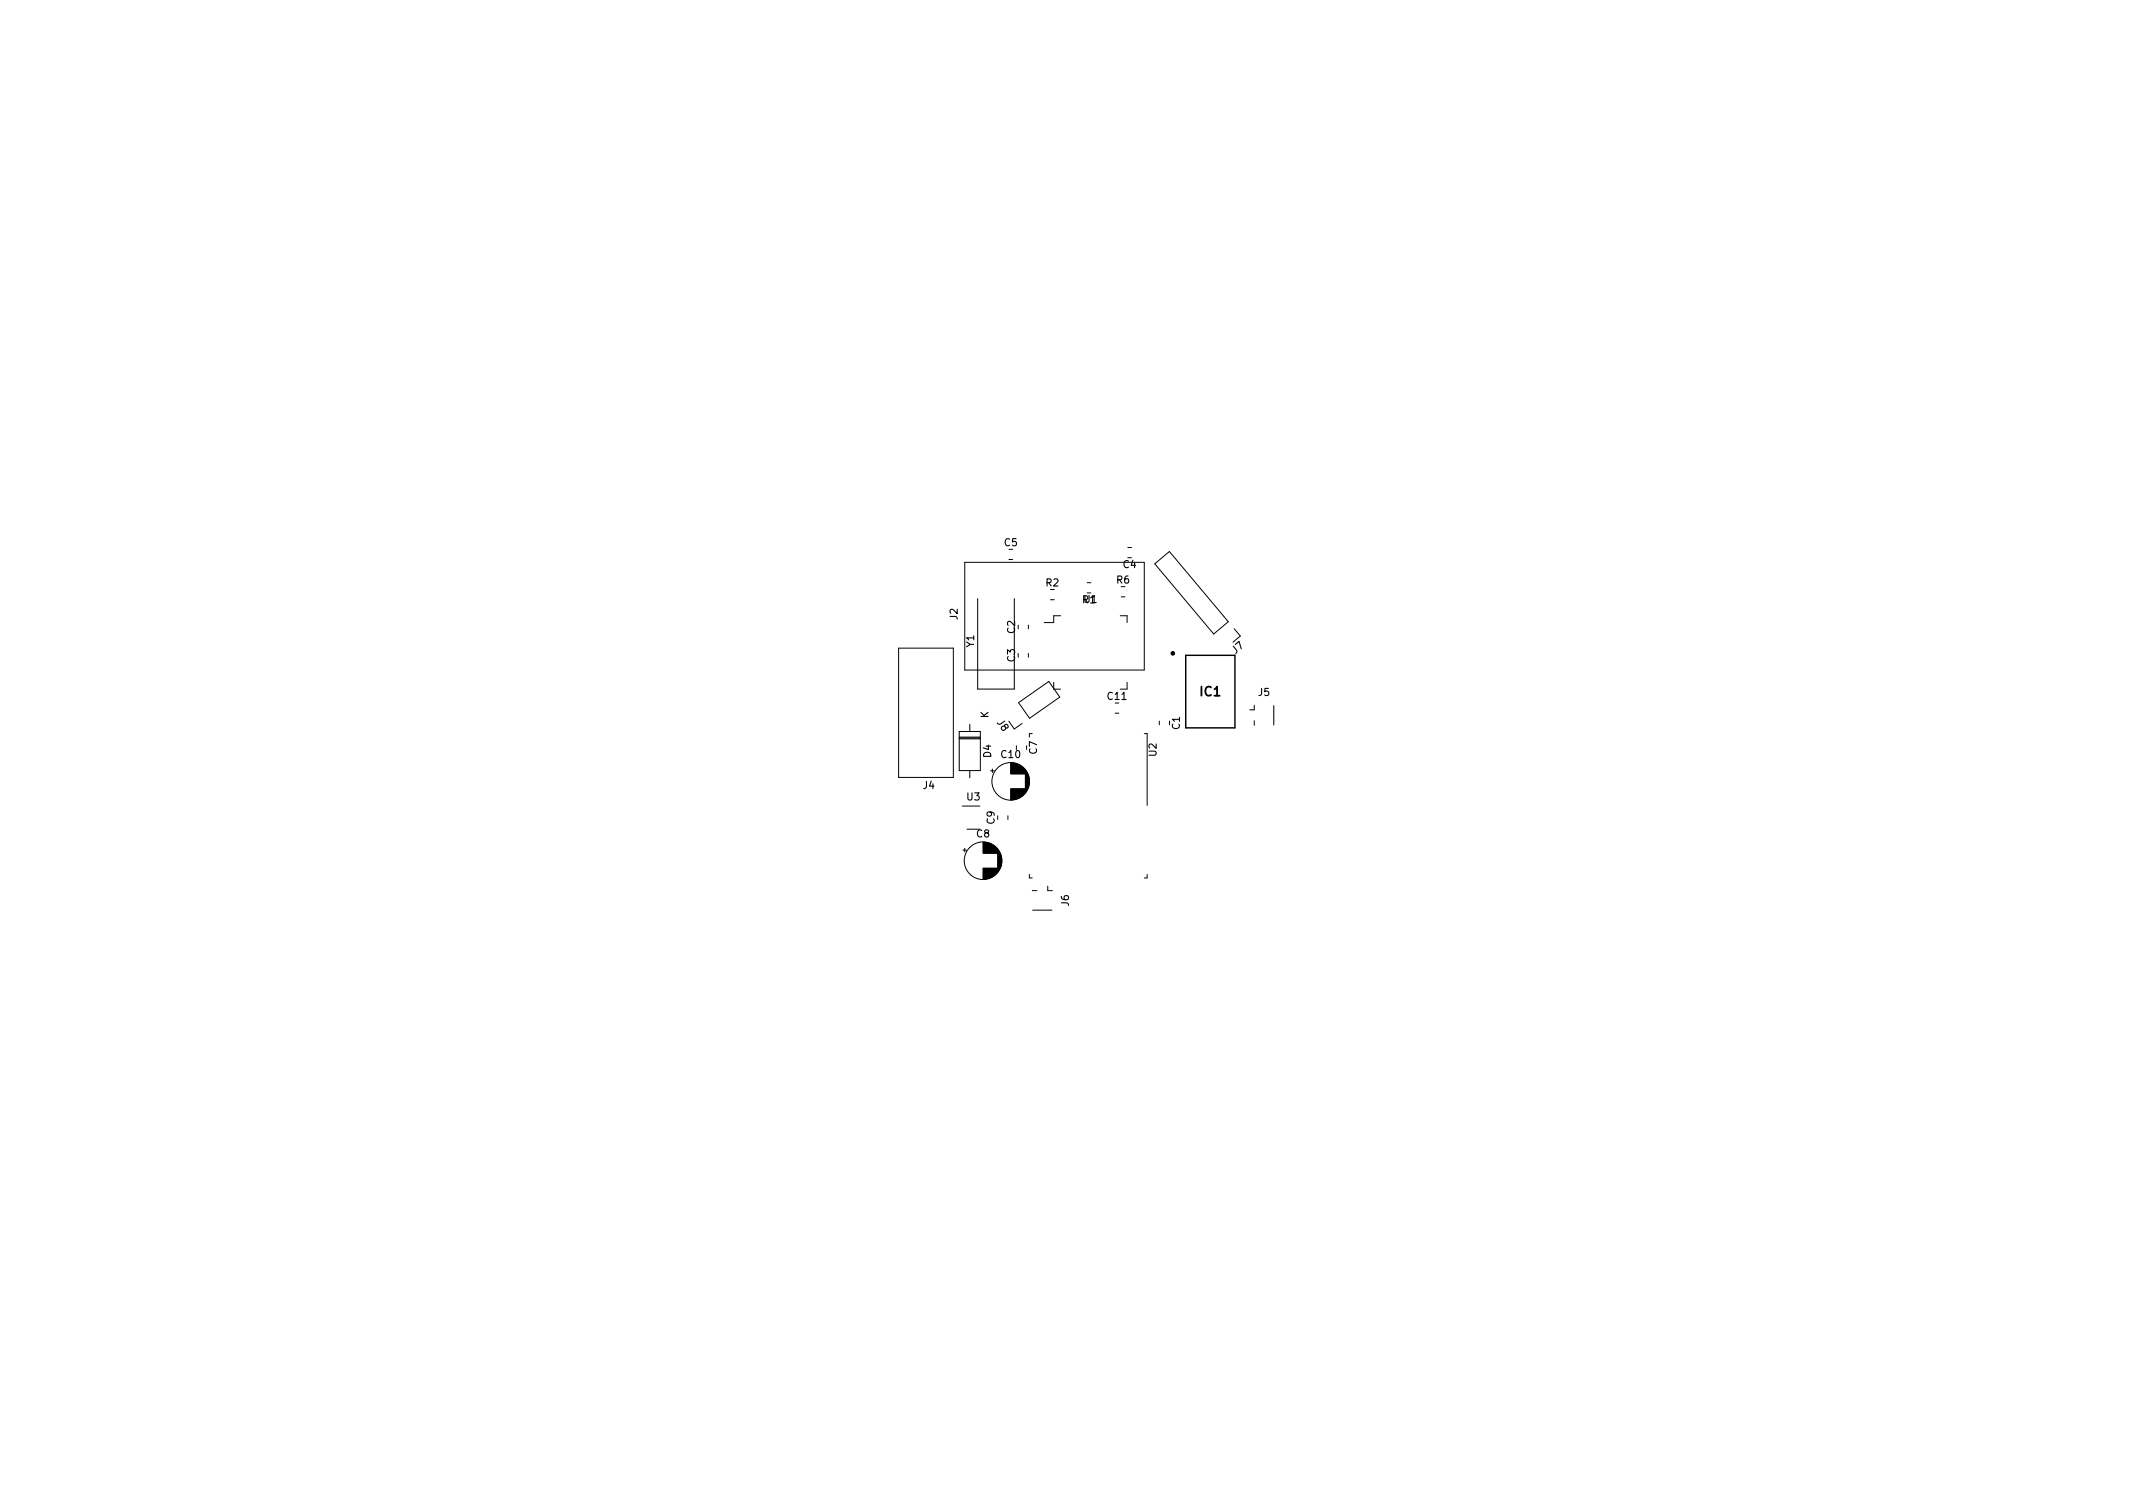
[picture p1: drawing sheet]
<svg xmlns="http://www.w3.org/2000/svg" width="297mm" height="210mm" viewBox="0 0 297 210" stroke-linecap="round" stroke-linejoin="round" font-family="sans-serif">
<defs><g id="words">
<text font-size="1.8" x="167.2" y="96.9">IC1</text>
<g font-size="1.4">
<text x="139.9" y="76">C5</text>
<text x="145.7" y="81.6">R2</text>
<text x="150.8" y="84">R1</text>
<text x="155.5" y="81.2">R6</text>
<text x="156.4" y="79.1">C4</text>
<text x="133.3" y="86.3" transform="rotate(-90 133.3 86.3)">J2</text>
<text x="141.3" y="88.2" transform="rotate(-90 141.3 88.2)">C2</text>
<text x="135.6" y="90.1" transform="rotate(-90 135.6 90.1)">Y1</text>
<text x="141.3" y="92.1" transform="rotate(-90 141.3 92.1)">C3</text>
<text x="172.1" y="91.1" transform="rotate(-40 172.1 91.1)">J7</text>
<text x="137.6" y="100" transform="rotate(-90 137.6 100)">K</text>
<text x="138.8" y="100.6" transform="rotate(55 138.8 100.6)">J8</text>
<text x="154.3" y="97.4">C11</text>
<text x="164.3" y="101.6" transform="rotate(-90 164.3 101.6)">C1</text>
<text x="175.3" y="96.9">J5</text>
<text x="138" y="105.5" transform="rotate(-90 138 105.5)">D4</text>
<text x="139.5" y="105.5">C10</text>
<text x="144.4" y="105" transform="rotate(-90 144.4 105)">C7</text>
<text x="161" y="105.3" transform="rotate(-90 161 105.3)">U2</text>
<text x="128.6" y="109.8">J4</text>
<text x="134.7" y="111.4">U3</text>
<text x="136" y="116.6">C8</text>
<text x="138.5" y="114.7" transform="rotate(-90 138.5 114.7)">C9</text>
<text x="148.9" y="126.1" transform="rotate(-90 148.9 126.1)">J6</text>
</g>
</g></defs>
<g fill="none" stroke="#000" stroke-width=".14">
<path d="M134.3 78.3h25v15h-25zM140.5 77.9h.5M157.1 76.2h.5M160.8 78.5l2.1-1.7 8.2 9.8-2.1 1.7zM125.1 90.2h7.7v18h-7.7zM136.2 83.3v12.6h5v-12.6M141.8 97.8l4.3-2.9 1.5 2.2-4.2 2.9zM143.2 87v.6M143.2 91v.5M146.3 83.5h.5M146.7 95v1h1M147.7 85.7h-1v1h-1.3"/>
<path d="M151.4 81.1h.5M155.3 99.3h.5M156 85.7h1v1M156.1 83.1h.6M157 95v1M171.9 87.5l.8 1.1-1 .8M174.7 98.2v.6h-.7M177.4 98.2v2.7M133.6 101.9h2.9v5.4h-2.9zM133.6 102.8h2.9M133.6 102.9h2.9M133.6 102.6h2.9"/>
<path d="M134 112.2h2.5M134.1 118.4h.5M134.3 118.1v.5M134.6 115.5h1.9M135.1 100.8v1.1M135.1 107.3v1M136.9 117.3v1.5M137 117.3v1.5M137.1 117.3v1.5M137.2 117.3v1.5M137.3 117.3v1.5M137.4 117.3v1.5"/>
<path d="M137.5 117.3v1.5M137.6 117.4v1.4M137.7 117.4v1.4M137.8 117.4v1.4M137.9 117.5v1.3M137.9 107.3h.5M138 117.5v1.3M138.1 117.5v1.3M138.1 117.6v1.2M138.2 117.6v1.2M138.2 107.1v.5M138.3 117.6v1.2"/>
<path d="M138.3 117.7v1.1M138.4 117.7v1.1M138.4 117.8v1M138.5 117.8v1M138.6 117.9v.9M138.7 117.9v.9M138.7 118v.8M138.8 118.1v.7M138.9 118.1v.7M138.9 118.2v.6M138.9 118.2v3.3M139 118.3v3.1"/>
<path d="M139 118.3v3M139.1 118.4v2.9M139.1 118.5v2.7M139.2 118.6v2.5M139.2 118.7v2.3M139.3 118.8v2.1M139.3 118.9v1.9M139.4 119v1.7M139.4 119.2v1.3M139.5 119.3v1.1M139.5 119.6v.5M140.4 113.6v.5"/>
<path d="M140.5 100.4l.7 1.1 1.1-.8M140.8 106.2v1.6M140.8 109.8v1.6M140.9 106.2v1.6M140.9 109.8v1.6M141 106.2v1.6M141 109.8v1.6M141.1 106.2v1.6M141.1 109.8v1.6M141.2 106.2v1.6M141.2 109.8v1.5M141.2 106.3v1.5"/>
<path d="M141.3 106.3v1.5M141.3 109.8v1.5M141.4 106.3v1.5M141.4 109.8v1.5M141.5 106.3v1.5M141.5 109.8v1.5M141.5 103.8v.6M141.6 106.3v1.5M141.6 109.8v1.5M141.6 106.4v1.4M141.6 109.8v1.4M141.7 106.4v1.4"/>
<path d="M141.7 109.8v1.4M141.8 106.4v1.4M141.8 109.8v1.4M141.8 106.5v1.3M141.8 109.8v1.3M141.9 106.5v1.3M141.9 109.8v1.3M142 106.5v1.3M142 109.8v1.3M142 106.6v1.2M142 109.8v1.2M142.1 106.6v1.2"/>
<path d="M142.1 109.8v1.2M142.2 106.6v1.2M142.2 109.8v1.2M142.2 109.8v1.1M142.2 106.7v1.1M142.3 106.7v1.1M142.3 109.8v1.1M142.4 106.8v1M142.4 109.8v1M142.5 106.9v.9M142.5 109.8v.9M142.6 106.9v.9"/>
<path d="M142.6 109.8v.9M142.6 107v.8M142.6 109.8v.8M142.7 107.1v.7M142.7 109.8v.7M142.8 107.1v.7M142.8 109.8v.7M142.8 107.2v3.2M142.9 107.3v3M142.9 107.4v2.8M143 107.4v2.8M143 107.5v2.6"/>
<path d="M143 107.5v2.5M143.1 107.6v2.4M143.1 107.7v2.2M143.2 107.8v2M143.2 107.9v1.8M143.2 108v1.6M143.3 108.1v1.4M143.3 108.3v1M143.4 108.5v.6M143.8 102.1h-.5v.5M159.3 102.1h.4v10M161.4 100.4v.5"/>
<path d="M174.7 100.4v.6M136.9 120.9v1.5M137 120.9v1.5M137.1 120.9v1.5M137.2 120.9v1.5M137.3 120.9v1.5M137.4 120.9v1.5M137.5 120.9v1.5M137.5 120.9v1.4M137.6 120.9v1.4M137.7 120.9v1.4M137.8 120.9v1.4"/>
<path d="M137.9 120.9v1.3M138 120.9v1.3M138.1 120.9v1.3M138.1 120.9v1.2M138.2 120.9v1.2M138.3 120.9v1.1M138.4 120.9v1.1M138.4 120.9v1M138.5 120.9v1M138.6 120.9v.9M138.7 120.9v.8M138.8 120.9v.7"/>
<path d="M138.9 120.9v.6M143.3 121.7v.5h.5M143.8 124h.6M143.8 126.7h2.7M145.9 123.4v.6h.7M159.7 121.7v.5h-.4"/>
<circle cx="136.9" cy="119.8" r="2.62"/>
<circle cx="140.7" cy="108.8" r="2.62"/>
</g>
<path d="M165.1 91.2h6.9v10.1h-6.9z" fill="none" stroke="#000" stroke-width=".2"/>
<circle cx="163.3" cy="91" r=".25" fill="#000" stroke="#000" stroke-width=".14"/>
<use href="#words"/>
</svg>
